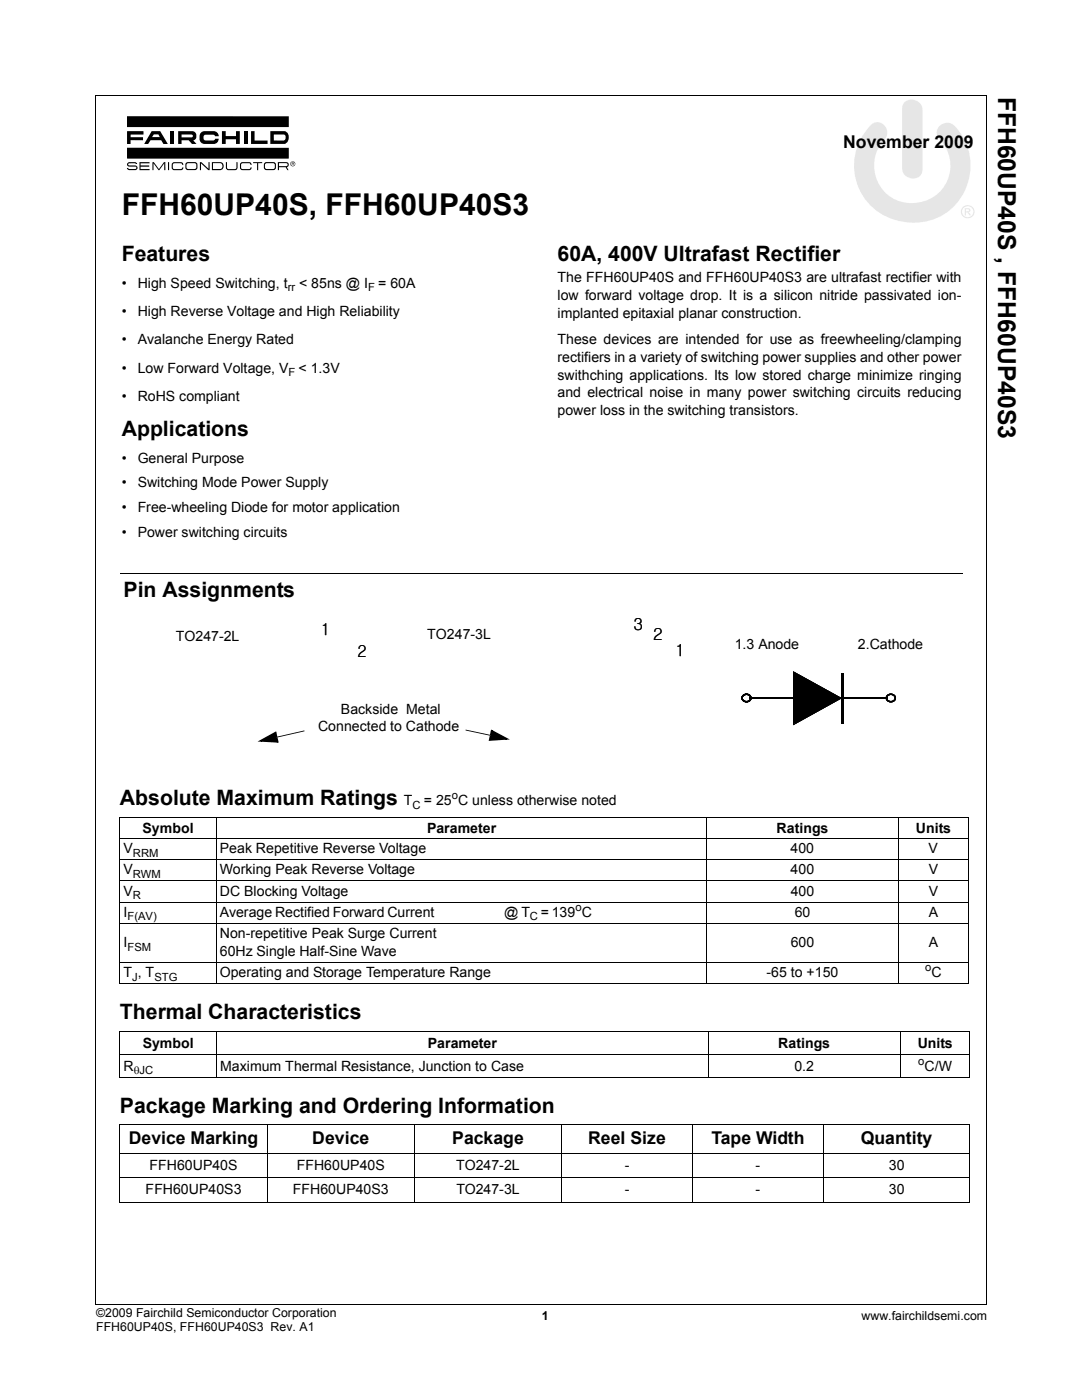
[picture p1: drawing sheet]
<svg xmlns="http://www.w3.org/2000/svg" width="216mm" height="279mm" viewBox="0 0 216 279" stroke-linecap="round" stroke-linejoin="round" font-family="sans-serif">
<defs><g id="words">
<text font-size="6" x="24.3" y="42.9">FFH60UP40S, FFH60UP40S3</text>
<text font-size="4.9" x="199.2" y="19.3" transform="rotate(90 199.2 19.3)">FFH60UP40S , FFH60UP40S3</text>
<g font-size="4.2">
<text x="24.3" y="52">Features</text>
<text x="111.3" y="52">60A, 400V UItrafast Rectifier</text>
<text x="24.3" y="86.9">Applications</text>
<text x="24.7" y="119.2">Pin Assignments</text>
<text x="23.9" y="160.7">Absolute Maximum Ratings</text>
<text x="23.9" y="203.3">Thermal Characteristics</text>
<text x="23.9" y="222">Package Marking and Ordering Information</text>
</g>
<g font-size="3.5">
<text x="168.2" y="29.5">November 2009</text>
<text x="25.7" y="228.3">Device Marking</text>
<text x="62.3" y="228.3">Device</text>
<text x="90.2" y="228.3">Package</text>
<text x="117.4" y="228.3">Reel Size</text>
<text x="141.9" y="228.3">Tape Width</text>
<text x="171.8" y="228.3">Quantity</text>
</g>
<g font-size="3.3">
<text x="126.5" y="125.7">3</text>
<text x="64" y="126.8">1</text>
<text x="71.4" y="131.1">2</text>
<text x="130.4" y="127.7">2</text>
<text x="134.7" y="130.9">1</text>
</g>
<g font-size="2.8">
<text x="24.3" y="57.4">•</text>
<text x="27.5" y="57.4">High Speed Switching, t</text>
<text x="59.7" y="57.4">&lt; 85ns @ I</text>
<text x="75.5" y="57.4">= 60A</text>
<text x="111.3" y="56.4">The FFH60UP40S and FFH60UP40S3 are ultrafast rectifier with</text>
<text x="111.3" y="59.9">low forward voltage drop. It is a silicon nitride passivated ion-</text>
<text x="24.3" y="63.1">•</text>
<text x="27.5" y="63.1">High Reverse Voltage and High Reliability</text>
<text x="111.3" y="63.4">implanted epitaxial planar construction.</text>
<text x="24.3" y="68.7">•</text>
<text x="27.5" y="68.7">Avalanche Energy Rated</text>
<text x="111.3" y="68.7">These devices are intended for use as freewheeling/clamping</text>
<text x="24.3" y="74.4">•</text>
<text x="27.5" y="74.4">Low Forward Voltage, V</text>
<text x="59.6" y="74.4">&lt; 1.3V</text>
<text x="111.3" y="72.2">rectifiers in a variety of switching power supplies and other power</text>
<text x="111.3" y="75.8">swithching applications. Its low stored charge minimize ringing</text>
<text x="24.3" y="80">•</text>
<text x="27.5" y="80">RoHS compliant</text>
<text x="111.3" y="79.3">and electrical noise in many power switching circuits reducing</text>
<text x="111.3" y="82.8">power loss in the switching transistors.</text>
<text x="24.3" y="92.4">•</text>
<text x="27.5" y="92.4">General Purpose</text>
<text x="24.3" y="97.3">•</text>
<text x="27.5" y="97.3">Switching Mode Power Supply</text>
<text x="24.3" y="102.2">•</text>
<text x="24.3" y="107.2">•</text>
<text x="27.5" y="102.2">Free-wheeling Diode for motor application</text>
<text x="27.5" y="107.2">Power switching circuits</text>
<text x="35.1" y="128">TO247-2L</text>
<text x="85.3" y="127.6">TO247-3L</text>
<text x="146.6" y="129.4">1.3 Anode</text>
<text x="171.2" y="129.4">2.Cathode</text>
<text x="68" y="142.5">Backside Metal</text>
<text x="63.5" y="145.9">Connected to Cathode</text>
<text x="80.6" y="160.7">T</text>
<text x="84.6" y="160.7">= 25 C unless otherwise noted</text>
<text x="28.4" y="166.2">Symbol</text>
<text x="85.2" y="166.2">Parameter</text>
<text x="155" y="166.2">Ratings</text>
<text x="182.8" y="166.2">Units</text>
<text x="24.6" y="170.3">V</text>
<text x="43.9" y="170.3">Peak Repetitive Reverse Voltage</text>
<text x="157.8" y="170.3">400</text>
<text x="185.3" y="170.3">V</text>
<text x="24.6" y="174.5">V</text>
<text x="24.6" y="178.8">V</text>
<text x="43.9" y="174.5">Working Peak Reverse Voltage</text>
<text x="43.9" y="178.8">DC Blocking Voltage</text>
<text x="157.8" y="174.5">400</text>
<text x="157.8" y="178.8">400</text>
<text x="185.3" y="174.5">V</text>
<text x="185.3" y="178.8">V</text>
<text x="24.6" y="183">I</text>
<text x="43.9" y="183">Average Rectified Forward Current</text>
<text x="100.6" y="183">@ T</text>
<text x="107.9" y="183">= 139 C</text>
<text x="158.6" y="183">60</text>
<text x="185.3" y="183">A</text>
<text x="24.6" y="189">I</text>
<text x="43.9" y="187.2">Non-repetitive Peak Surge Current</text>
<text x="43.9" y="190.8">60Hz Single Half-Sine Wave</text>
<text x="157.8" y="189">600</text>
<text x="185.3" y="189">A</text>
<text x="24.6" y="195">T , T</text>
<text x="43.9" y="195">Operating and Storage Temperature Range</text>
<text x="152.9" y="195">-65 to +150</text>
<text x="185.9" y="195">C</text>
<text x="28.5" y="209.1">Symbol</text>
<text x="85.4" y="209.1">Parameter</text>
<text x="155.3" y="209.1">Ratings</text>
<text x="183.1" y="209.1">Units</text>
<text x="24.6" y="213.7">R</text>
<text x="43.9" y="213.7">Maximum Thermal Resistance, Junction to Case</text>
<text x="158.5" y="213.7">0.2</text>
<text x="184.5" y="213.7">C/W</text>
<text x="29.8" y="233.4">FFH60UP40S</text>
<text x="59.2" y="233.4">FFH60UP40S</text>
<text x="91.1" y="233.4">TO247-2L</text>
<text x="124.7" y="233.4">-</text>
<text x="150.8" y="233.4">-</text>
<text x="177.3" y="233.4">30</text>
<text x="29.1" y="238.4">FFH60UP40S3</text>
<text x="58.4" y="238.4">FFH60UP40S3</text>
<text x="91.1" y="238.4">TO247-3L</text>
<text x="124.7" y="238.4">-</text>
<text x="150.8" y="238.4">-</text>
<text x="177.3" y="238.4">30</text>
</g>
<g font-size="2.5">
<text x="19.2" y="262.9">©2009 Fairchild Semiconductor Corporation</text>
<text x="108.1" y="263.4">1</text>
<text x="171.9" y="263.4">www.fairchildsemi.com</text>
<text x="19.2" y="265.7">FFH60UP40S, FFH60UP40S3 Rev. A1</text>
</g>
<g font-size="2.2">
<text x="57.4" y="58.1">rr</text>
<text x="73.5" y="58.1">F</text>
<text x="57.6" y="75.1">F</text>
<text x="82.3" y="161.4">C</text>
<text x="90.1" y="159.5">o</text>
<text x="26.5" y="171">RRM</text>
<text x="26.5" y="175.2">RWM</text>
<text x="26.5" y="179.5">R</text>
<text x="25.4" y="183.7">F(AV)</text>
<text x="105.7" y="183.7">C</text>
<text x="114.8" y="181.9">o</text>
<text x="25.4" y="189.7">FSM</text>
<text x="26.4" y="195.7">J</text>
<text x="30.8" y="195.7">STG</text>
<text x="184.6" y="193.9">o</text>
<text x="26.7" y="214.4">θJC</text>
<text x="183.2" y="212.6">o</text>
</g>
</g></defs>
<path d="M19 19v241.3M19 19.1h177.9M196.8 19.1v241.3M19 260.3h177.8" fill="none" stroke="#000" stroke-width=".2"/>
<path d="M170.4 19.7h24.1v24.7h-24.1z" fill="#fff"/>
<g fill="#e5e6e6">
<path d="M180.4 20.5a2.15 2.15 0 0 1 2.3-.5 2.15 2.15 0 0 1 1.4 1.9v12a2.04 2.04 0 0 1-2.2 1.8 2.04 2.04 0 0 1-1.9-2.1v-12l.1-.4z"/>
<path d="M173.8 25a1.99 1.99 0 0 1 2.8 .1 1.99 1.99 0 0 1-.1 2.8 7.5 7.5 0 0 0-.5 9.8 7.5 7.5 0 0 0 9.6 2 7.5 7.5 0 0 0 1.8-12 1.99 1.99 0 0 1 .1-2.6 1.99 1.99 0 0 1 2.7-.2 11.4 11.4 0 0 1 1.8 14.2 11.4 11.4 0 0 1-13.5 4.8 11.3 11.3 0 0 1-4.7-18.9z"/>
<path d="M191.8 42.2a1.34 1.34 0 0 1 2.6 0 1.34 1.34 0 0 1-2.6 0zM192 42.3a1.12 1.12 0 0 0 2.2 0 1.12 1.12 0 0 0-2.2 0zM192.5 41.6h.5a.42 .42 0 0 1 .6 .2 .42 .42 0 0 1-.4 .5l.5 .7h-.3l-.2-.5-.3-.1h-.2v.6h-.2zM192.7 41.8v.4h.5a.2 .2 0 0 0 .2-.3 .2 .2 0 0 0-.2-.1z"/>
</g>
<g fill="none" stroke="#000" stroke-width=".2">
<path d="M23.9 163.1h169.4M23.9 167.3h169.4M23.9 171.6h169.4M23.9 175.8h169.4M23.9 163.2v33M43.1 163.1v33.2M141.1 163.1v33.2M179.2 163.1v33.2M193.3 163.2v33M23.9 180h169.4M23.9 184.3h169.4M23.9 192h169.4"/>
<path d="M23.9 196.3h169.4M23.9 205.8h169.7M23.9 210.4h169.7M23.9 215h169.7M23.9 205.8v9.1M43.2 205.8v9.2M141.3 205.8v9.2M179.6 205.8v9.2M193.5 205.8v9.1M23.9 224.5h169.7M23.9 230.1h169.7M23.9 235.1h169.7"/>
<path d="M23.9 224.6v15.3M53.3 224.4v15.7M82.7 224.4v15.7M112.1 224.4v15.7M138.2 224.4v15.7M164.3 224.4v15.7M193.5 224.6v15.3M23.9 240h169.7"/>
</g>
<g fill="#fff">
<path d="M112.5 93.7h19.1v19h-19.1z"/>
<path d="M24 115.1h168.5v39.5h-168.5z"/>
<path d="M37.3 124h35.9v27.7h-35.9z"/>
<path d="M98.6 122.9h38v28.2h-38z"/>
</g>
<path d="M54.8 146.3l.4-.1 .2 .9-.4 .1zM51.4 148l3.7-2.1v.5l-3 1.6-.2-.3 3.5 .2v.3l-.2-.1-.2-.9 .4-.1 .2 1.1zM55.3 147l.1 .2zM60.6 145.8l.2 .1zM55.4 147l5.2-1.2 .1 .2-5.3 1.2zM92.9 145.6l.1 .2zM93 145.6l4.8 1-.1 .2-4.7-1zM97.7 146.7l.4 .1-.2 .9-.3-.1zM98 145.6l3.7 2-4.2 .3 .2-.4 3.4-.2v.3l-3.1-1.6 .2-.3 .1 .2-.2 .9-.4-.1zM97.8 146.6v.2z" fill="#000"/>
<path d="M52 147.8l3-1.6 .4 1.8zM98.1 145.9l3 1.5-3.4 .3z" fill="#000"/>
<path d="M147.9 134h31v10.8h-31z" fill="#fff"/>
<path d="M149.6 139.4h27.6" fill="none" stroke="#000" stroke-width=".38"/>
<path d="M148.3 138.8a.8 .8 0 0 1 1.3 0 .8 .8 0 0 1-.3 1.2 .79 .79 0 0 1-1-.2 .79 .79 0 0 1 0-1zM177.1 138.8a.8 .8 0 0 1 1.3 0 .8 .8 0 0 1-.3 1.2 .79 .79 0 0 1-1-.2 .79 .79 0 0 1 0-1z" fill="none" stroke="#000" stroke-width=".29"/>
<path d="M168.1 134.4v10.1" fill="none" stroke="#000" stroke-width=".42"/>
<g fill="#000">
<path d="M158.5 134.3l9.1 5-9.1 5.1z"/>
<path d="M158.3 134v10.7l9.7-5.4zM158.5 134.3l-.1 .2 9.1 5 .1-.2-.1-.1-9.1 5.1 .1 .1h.2v-10.1z" fill-rule="evenodd"/>
<path d="M158.3 134v10.7l9.7-5.4zM158.5 134.3l-.1 .2 9.1 5 .1-.2-.1-.1-9.1 5.1 .1 .1h.2v-10.1z" fill-rule="evenodd"/>
<path d="M158.3 134v10.7l9.7-5.4zM158.5 134.3l-.1 .2 9.1 5 .1-.2-.1-.1-9.1 5.1 .1 .1h.2v-10.1z" fill-rule="evenodd"/>
</g>
<path d="M24 114.4v.1z" fill="#000"/>
<path d="M24 114.4h168.1" fill="none" stroke="#000" stroke-width=".2"/>
<path d="M25.2 23.1h33.7v10.9h-33.7z" fill="#fff"/>
<g fill="#000">
<path d="M25.4 32.6l.4-.2h1.4l.2 .3-.6-.1h-1l-.2 .2 .2 .2h1.2a.47 .47 0 0 1 .4 .5 .47 .47 0 0 1-.4 .5l-1.4-.1-.3-.4h.3l.2 .2h1.2l.2-.2-.2-.3h-1.2a.43 .43 0 0 1-.4-.2 .43 .43 0 0 1 0-.4zM25.4 26.2h3.2v.7h-2.5v.5h2.4v.6h-2.4v.7h-.7zM27.8 32.4h2v.2h-1.8v.4h1.8v.3h-1.8v.4h1.8v.3h-2zM30.4 32.4h.3l1 1.3 1-1.3h.3v1.6h-.2v-1.4l-1 1.4h-.2l-1-1.4v1.4h-.2zM33.5 32.4h.2v1.6h-.2zM34 26.2h.8v2.5h-.8zM34.5 32.4h1.6l.4 .2 .1 .3h-.2l-.3-.3h-1.5l-.1 .3 .1 .8h1.5l.3-.3h.2l-.1 .3-.4 .3-1.6-.1a1.08 1.08 0 0 1 0-1.5zM39.9 32.4h.3l1.4 1.3v-1.3h.2v1.6h-.2l-1.5-1.4v1.4h-.2zM40.1 26.5a3.5 3.5 0 0 1 2.9-.2l.6 .5v.4h-.7l-.4-.3h-1.5l-.3 .2v.7l.3 .2h1.5l.4-.3h.7a.98 .98 0 0 1-1 1h-1.8a1.32 1.32 0 0 1-1-.9 1.32 1.32 0 0 1 .3-1.3zM44.3 26.2h.7v1h2.1v-1h.8l-.1 2.5h-.7v-.9h-2.1v.9h-.7zM45.1 32.4h.2v1.1l.3 .2h1.4l.2-.3v-1h.2l-.1 1.3-.4 .3-1.6-.1-.2-.4zM48.6 26.2h.8v2.5h-.8z"/>
<path d="M48.1 32.4h1.6l.4 .2 .1 .3h-.2l-.3-.3h-1.5l-.1 .3 .1 .8h1.5l.3-.3h.2l-.1 .3-.4 .3-1.6-.1a1.08 1.08 0 0 1 0-1.5zM50.1 26.2h.7v1.8h2.6v.7h-3.3zM50.5 32.4h1.8v.2h-.8v1.4h-.2v-1.4h-.8zM25.3 23.2h32.3v2.2h-32.3zM25.3 29.5h32.3v2.2h-32.3z"/>
<path d="M30.3 26.2l-1.5 2.5h.8l.4-.7h2.2l.4 .7h.9l-1.5-2.5zM30.7 26.8h.9l.3 .6h-1.6z"/>
<path d="M35.5 26.2v2.5h.7v-.7h1.4l.7 .7h.9l-.7-.7a.95 .95 0 0 0 .7-1 .95 .95 0 0 0-.8-.8zM36.2 26.8h2l.3 .2a.27 .27 0 0 1 0 .3 .27 .27 0 0 1-.3 .1h-2z"/>
<path d="M37.2 32.4a1.08 1.08 0 0 0 0 1.5h2a1.08 1.08 0 0 0 0-1.5zM37.3 32.7l.2-.1h1.5l.2 .3-.1 .7-.3 .1h-1.4l-.2-.3z"/>
<path d="M42.3 32.4v1.6h1.7a.82 .82 0 0 0 .6-1 .82 .82 0 0 0-1-.6zM42.5 32.6h1.6l.2 .1v.8l-.3 .2h-1.5z"/>
<path d="M52.9 32.4a1.08 1.08 0 0 0 0 1.5h1.9a1.08 1.08 0 0 0 0-1.5zM52.9 32.7l.3-.1h1.5l.1 .3v.7l-.3 .1h-1.5l-.1-.3z"/>
<path d="M53.9 26.2v2.5h2.9a1.42 1.42 0 0 0 .8-1.3 1.42 1.42 0 0 0-.8-1.2zM54.6 26.8l2.2 .1a.66 .66 0 0 1-.2 1.1h-2z"/>
<path d="M55.4 32.4v1.6h.3v-.6h1.3l.3 .6h.3l-.4-.6 .1-.1a.57 .57 0 0 0 .2-.8l-.5-.1zM55.7 32.6h1.5l.2 .3-.3 .3h-1.4z"/>
<path d="M58 32.7a.45 .45 0 0 1 .9 0 .45 .45 0 0 1-.9 0zM57.9 32.7a.51 .51 0 0 0 1 0 .51 .51 0 0 0-1 0zM58.2 32.4v.6l.1-.3 .4 .3-.2-.3 .1-.3zM58.3 32.5h.2v.1l-.2 .1z"/>
</g>
<use href="#words"/>
</svg>
